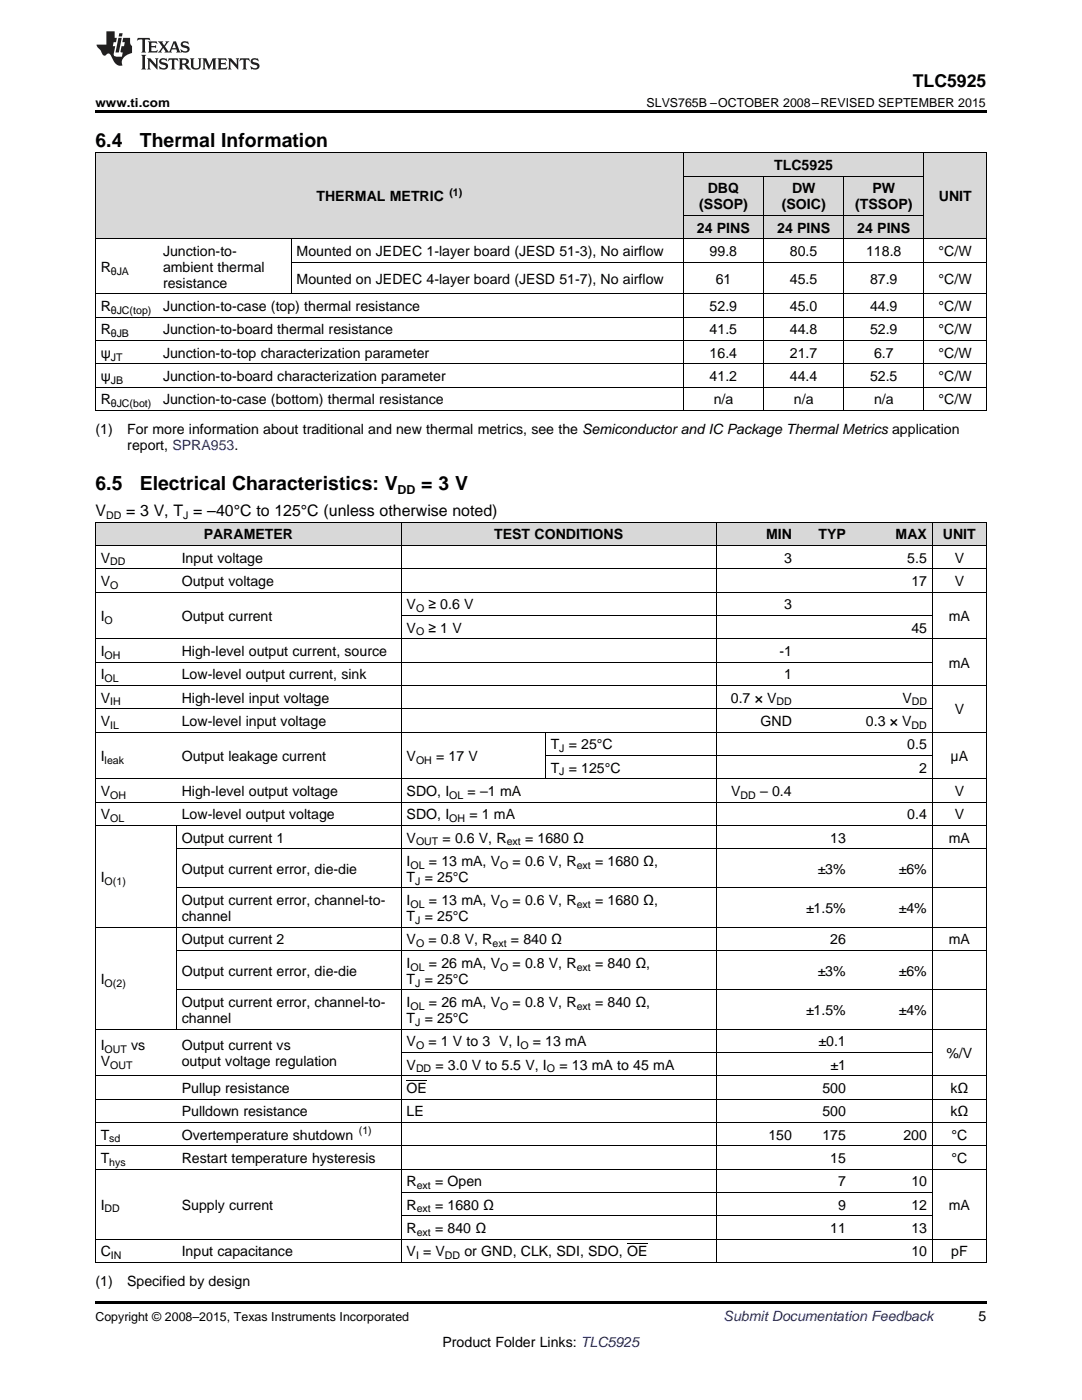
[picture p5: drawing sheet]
<svg xmlns="http://www.w3.org/2000/svg" width="216mm" height="279mm" viewBox="0 0 216 279" stroke-linecap="round" stroke-linejoin="round" font-family="sans-serif">
<defs><g id="words">
<g font-size="3.9">
<text x="19" y="29.3">6.4</text>
<text x="27.9" y="29.3">Thermal Information</text>
<text x="19" y="97.8">6.5</text>
<text x="27.9" y="97.8">Electrical Characteristics: V</text>
<text x="84.1" y="97.8">= 3 V</text>
</g>
<text font-size="3.5" x="182.1" y="17.3">TLC5925</text>
<g font-size="3.2">
<text x="19" y="103">V</text>
<text x="25.2" y="103">= 3 V, T = –40°C to 125°C (unless otherwise noted)</text>
</g>
<g font-size="2.8">
<text x="154.5" y="33.9">TLC5925</text>
<text x="63.1" y="40.2">THERMAL METRIC</text>
<text x="139.5" y="41.8">(SSOP)</text>
<text x="141.2" y="38.6">DBQ</text>
<text x="156" y="41.8">(SOIC)</text>
<text x="158" y="38.6">DW</text>
<text x="170.6" y="41.8">(TSSOP)</text>
<text x="174.1" y="38.6">PW</text>
<text x="187.3" y="40.2">UNIT</text>
<text x="139.1" y="46.4">24 PINS</text>
<text x="155.1" y="46.4">24 PINS</text>
<text x="171.1" y="46.4">24 PINS</text>
<text x="32.5" y="51.1">Junction-to-</text>
<text x="59.2" y="51.1">Mounted on JEDEC 1-layer board (JESD 51-3), No airflow</text>
<text x="141.6" y="51.1">99.8</text>
<text x="157.6" y="51.1">80.5</text>
<text x="172.8" y="51.1">118.8</text>
<text x="187.3" y="51.1">°C/W</text>
<text x="20.1" y="54.3">R</text>
<text x="32.5" y="54.3">ambient thermal</text>
<text x="32.5" y="57.4">resistance</text>
<text x="59.2" y="56.6">Mounted on JEDEC 4-layer board (JESD 51-7), No airflow</text>
<text x="142.8" y="56.6">61</text>
<text x="157.6" y="56.6">45.5</text>
<text x="173.6" y="56.6">87.9</text>
<text x="187.3" y="56.6">°C/W</text>
<text x="20.1" y="62.1">R</text>
<text x="32.5" y="62.1">Junction-to-case (top) thermal resistance</text>
<text x="141.6" y="62.1">52.9</text>
<text x="157.6" y="62.1">45.0</text>
<text x="173.6" y="62.1">44.9</text>
<text x="187.3" y="62.1">°C/W</text>
<text x="20.1" y="66.7">R</text>
<text x="20.1" y="71.4">ψ</text>
<text x="32.5" y="66.7">Junction-to-board thermal resistance</text>
<text x="32.5" y="71.4">Junction-to-top characterization parameter</text>
<text x="141.6" y="66.7">41.5</text>
<text x="141.6" y="71.4">16.4</text>
<text x="157.6" y="66.7">44.8</text>
<text x="157.6" y="71.4">21.7</text>
<text x="173.6" y="66.7">52.9</text>
<text x="174.4" y="71.4">6.7</text>
<text x="187.3" y="66.7">°C/W</text>
<text x="187.3" y="71.4">°C/W</text>
<text x="20.1" y="76.1">ψ</text>
<text x="32.5" y="76.1">Junction-to-board characterization parameter</text>
<text x="141.6" y="76.1">41.2</text>
<text x="157.6" y="76.1">44.4</text>
<text x="173.6" y="76.1">52.5</text>
<text x="187.3" y="76.1">°C/W</text>
<text x="20.1" y="80.7">R</text>
<text x="32.5" y="80.7">Junction-to-case (bottom) thermal resistance</text>
<text x="142.4" y="80.7">n/a</text>
<text x="158.4" y="80.7">n/a</text>
<text x="174.4" y="80.7">n/a</text>
<text x="187.3" y="80.7">°C/W</text>
<text x="19" y="86.6">(1)</text>
<text x="25.4" y="86.6">For more information about traditional and new thermal metrics, see the Semiconductor and IC Package Thermal Metrics application</text>
<text x="25.4" y="89.7">report, SPRA953.</text>
<text x="40.6" y="107.6">PARAMETER</text>
<text x="98.6" y="107.6">TEST CONDITIONS</text>
<text x="152.9" y="107.6">MIN</text>
<text x="163.3" y="107.6">TYP</text>
<text x="178.7" y="107.6">MAX</text>
<text x="188.1" y="107.6">UNIT</text>
<text x="20.1" y="112.3">V</text>
<text x="36.3" y="112.3">Input voltage</text>
<text x="156.5" y="112.3">3</text>
<text x="181" y="112.3">5.5</text>
<text x="190.5" y="112.3">V</text>
<text x="20.1" y="116.9">V</text>
<text x="36.3" y="116.9">Output voltage</text>
<text x="181.9" y="116.9">17</text>
<text x="190.5" y="116.9">V</text>
<text x="20.1" y="123.9">I</text>
<text x="36.3" y="123.9">Output current</text>
<text x="81.1" y="121.6">V</text>
<text x="85.5" y="121.6">≥ 0.6 V</text>
<text x="156.5" y="121.6">3</text>
<text x="189.3" y="123.9">mA</text>
<text x="20.1" y="130.9">I</text>
<text x="36.3" y="130.9">High-level output current, source</text>
<text x="81.1" y="126.3">V</text>
<text x="85.5" y="126.3">≥ 1 V</text>
<text x="155.5" y="130.9">-1</text>
<text x="181.9" y="126.3">45</text>
<text x="20.1" y="135.6">I</text>
<text x="36.3" y="135.6">Low-level output current, sink</text>
<text x="156.5" y="135.6">1</text>
<text x="189.3" y="133.2">mA</text>
<text x="20.1" y="140.2">V</text>
<text x="36.3" y="140.2">High-level input voltage</text>
<text x="145.8" y="140.2">0.7 × V</text>
<text x="180.1" y="140.2">V</text>
<text x="190.5" y="142.6">V</text>
<text x="20.1" y="144.9">V</text>
<text x="36.3" y="144.9">Low-level input voltage</text>
<text x="109.9" y="149.5">T = 25°C</text>
<text x="151.8" y="144.9">GND</text>
<text x="172.8" y="144.9">0.3 × V</text>
<text x="181" y="149.5">0.5</text>
<text x="20.1" y="151.9">I</text>
<text x="36.3" y="151.9">Output leakage current</text>
<text x="81.1" y="151.9">V</text>
<text x="87" y="151.9">= 17 V</text>
<text x="109.9" y="154.2">T = 125°C</text>
<text x="183.4" y="154.2">2</text>
<text x="189.7" y="151.9">μA</text>
<text x="20.1" y="158.9">V</text>
<text x="36.3" y="158.9">High-level output voltage</text>
<text x="81.1" y="158.9">SDO, I</text>
<text x="93.3" y="158.9">= –1 mA</text>
<text x="145.9" y="158.9">V</text>
<text x="151.7" y="158.9">– 0.4</text>
<text x="190.5" y="158.9">V</text>
<text x="20.1" y="163.5">V</text>
<text x="36.3" y="163.5">Low-level output voltage</text>
<text x="81.1" y="163.5">SDO, I</text>
<text x="93.7" y="163.5">= 1 mA</text>
<text x="181" y="163.5">0.4</text>
<text x="190.5" y="163.5">V</text>
<text x="36.3" y="168.2">Output current 1</text>
<text x="81.1" y="168.2">V</text>
<text x="81.1" y="172.8">I</text>
<text x="85.6" y="172.8">= 13 mA, V</text>
<text x="88.3" y="168.2">= 0.6 V, R</text>
<text x="102.3" y="172.8">= 0.6 V, R</text>
<text x="104.8" y="168.2">= 1680 Ω</text>
<text x="118.7" y="172.8">= 1680 Ω,</text>
<text x="165.7" y="168.2">13</text>
<text x="189.3" y="168.2">mA</text>
<text x="20.1" y="176">I</text>
<text x="36.3" y="174.4">Output current error, die-die</text>
<text x="81.1" y="176">T = 25°C</text>
<text x="163.2" y="174.4">±3%</text>
<text x="179.4" y="174.4">±6%</text>
<text x="36.3" y="180.7">Output current error, channel-to-</text>
<text x="36.3" y="183.8">channel</text>
<text x="81.1" y="180.7">I</text>
<text x="81.1" y="183.8">T = 25°C</text>
<text x="85.6" y="180.7">= 13 mA, V</text>
<text x="102.3" y="180.7">= 0.6 V, R</text>
<text x="118.7" y="180.7">= 1680 Ω,</text>
<text x="160.8" y="182.2">±1.5%</text>
<text x="179.4" y="182.2">±4%</text>
<text x="36.3" y="188.5">Output current 2</text>
<text x="81.1" y="188.5">V</text>
<text x="85.5" y="188.5">= 0.8 V, R</text>
<text x="101.9" y="188.5">= 840 Ω</text>
<text x="165.7" y="188.5">26</text>
<text x="189.3" y="188.5">mA</text>
<text x="20.1" y="196.3">I</text>
<text x="36.3" y="194.7">Output current error, die-die</text>
<text x="81.1" y="193.1">I</text>
<text x="81.1" y="196.3">T = 25°C</text>
<text x="85.6" y="193.1">= 26 mA, V</text>
<text x="102.3" y="193.1">= 0.8 V, R</text>
<text x="118.7" y="193.1">= 840 Ω,</text>
<text x="163.2" y="194.7">±3%</text>
<text x="179.4" y="194.7">±6%</text>
<text x="36.3" y="201">Output current error, channel-to-</text>
<text x="81.1" y="201">I</text>
<text x="85.6" y="201">= 26 mA, V</text>
<text x="102.3" y="201">= 0.8 V, R</text>
<text x="118.7" y="201">= 840 Ω,</text>
<text x="160.8" y="202.6">±1.5%</text>
<text x="179.4" y="202.6">±4%</text>
<text x="20.1" y="209.5">I</text>
<text x="26.2" y="209.5">vs</text>
<text x="36.3" y="204.2">channel</text>
<text x="36.3" y="209.5">Output current vs</text>
<text x="81.1" y="204.2">T = 25°C</text>
<text x="81.1" y="208.8">V</text>
<text x="85.5" y="208.8">= 1 V to 3 V, I</text>
<text x="106.3" y="208.8">= 13 mA</text>
<text x="163.3" y="208.8">±0.1</text>
<text x="20.1" y="212.7">V</text>
<text x="36.3" y="212.7">output voltage regulation</text>
<text x="81.1" y="213.5">V</text>
<text x="86.9" y="213.5">= 3.0 V to 5.5 V, I</text>
<text x="111.6" y="213.5">= 13 mA to 45 mA</text>
<text x="165.7" y="213.5">±1</text>
<text x="188.8" y="211.1">%/V</text>
<text x="36.3" y="218.1">Pullup resistance</text>
<text x="81.1" y="218.1">OE</text>
<text x="164.1" y="218.1">500</text>
<text x="189.7" y="218.1">kΩ</text>
<text x="20.1" y="227.4">T</text>
<text x="36.3" y="222.8">Pulldown resistance</text>
<text x="36.3" y="227.4">Overtemperature shutdown</text>
<text x="81.1" y="222.8">LE</text>
<text x="153.3" y="227.4">150</text>
<text x="164.1" y="222.8">500</text>
<text x="164.1" y="227.4">175</text>
<text x="180.3" y="227.4">200</text>
<text x="189.7" y="222.8">kΩ</text>
<text x="189.8" y="227.4">°C</text>
<text x="20.1" y="232.1">T</text>
<text x="36.3" y="232.1">Restart temperature hysteresis</text>
<text x="165.7" y="232.1">15</text>
<text x="189.8" y="232.1">°C</text>
<text x="81.1" y="236.7">R</text>
<text x="86.8" y="236.7">= Open</text>
<text x="167.2" y="236.7">7</text>
<text x="181.9" y="236.7">10</text>
<text x="20.1" y="241.4">I</text>
<text x="36.3" y="241.4">Supply current</text>
<text x="81.1" y="241.4">R</text>
<text x="86.8" y="241.4">= 1680 Ω</text>
<text x="167.2" y="241.4">9</text>
<text x="181.9" y="241.4">12</text>
<text x="189.3" y="241.4">mA</text>
<text x="20.1" y="250.7">C</text>
<text x="36.3" y="250.7">Input capacitance</text>
<text x="81.1" y="246.1">R</text>
<text x="81.1" y="250.7">V = V</text>
<text x="86.8" y="246.1">= 840 Ω</text>
<text x="92.7" y="250.7">or GND, CLK, SDI, SDO, OE</text>
<text x="165.7" y="246.1">11</text>
<text x="181.9" y="246.1">13</text>
<text x="181.9" y="250.7">10</text>
<text x="189.8" y="250.7">pF</text>
<text x="19" y="256.6">(1)</text>
<text x="25.4" y="256.6">Specified by design</text>
<text x="195.3" y="263.6">5</text>
<text x="88.3" y="268.9">Product Folder Links: TLC5925</text>
</g>
<text font-size="2.8" fill="#0000c8" x="144.4" y="263.6">Submit Documentation Feedback</text>
<g font-size="2.5">
<text x="19" y="21.4">www.ti.com</text>
<text x="129" y="21.4">SLVS765B –OCTOBER 2008–REVISED SEPTEMBER 2015</text>
<text x="79.3" y="98.6">DD</text>
<text x="19" y="263.6">Copyright © 2008–2015, Texas Instruments Incorporated</text>
</g>
<g font-size="2.1">
<text x="89.7" y="39.1">(1)</text>
<text x="22.1" y="54.8">θJA</text>
<text x="22.1" y="62.7">θJC(top)</text>
<text x="22.1" y="67.3">θJB</text>
<text x="22.1" y="72">JT</text>
<text x="22.1" y="76.6">JB</text>
<text x="22.1" y="81.3">θJC(bot)</text>
<text x="21.2" y="103.6">DD</text>
<text x="36.5" y="103.6">J</text>
<text x="22" y="112.9">DD</text>
<text x="22" y="117.5">O</text>
<text x="20.9" y="124.5">O</text>
<text x="83" y="122.2">O</text>
<text x="20.9" y="131.5">OH</text>
<text x="83" y="126.8">O</text>
<text x="20.9" y="136.1">OL</text>
<text x="22" y="140.8">IH</text>
<text x="154.9" y="140.8">DD</text>
<text x="181.9" y="140.8">DD</text>
<text x="22" y="145.5">IL</text>
<text x="181.9" y="145.5">DD</text>
<text x="20.9" y="152.4">leak</text>
<text x="83" y="152.4">OH</text>
<text x="111.6" y="150.1">J</text>
<text x="111.6" y="154.8">J</text>
<text x="22" y="159.4">OH</text>
<text x="89.6" y="159.4">OL</text>
<text x="147.8" y="159.4">DD</text>
<text x="22" y="164.1">OL</text>
<text x="89.6" y="164.1">OH</text>
<text x="81.9" y="173.4">OL</text>
<text x="83" y="168.7">OUT</text>
<text x="99.8" y="173.4">O</text>
<text x="101.1" y="168.7">ext</text>
<text x="115.1" y="173.4">ext</text>
<text x="20.9" y="176.6">O(1)</text>
<text x="82.8" y="176.6">J</text>
<text x="81.9" y="181.2">OL</text>
<text x="82.8" y="184.4">J</text>
<text x="99.8" y="181.2">O</text>
<text x="115.1" y="181.2">ext</text>
<text x="83" y="189.1">O</text>
<text x="98.3" y="189.1">ext</text>
<text x="20.9" y="196.9">O(2)</text>
<text x="81.9" y="193.7">OL</text>
<text x="82.8" y="196.9">J</text>
<text x="99.8" y="193.7">O</text>
<text x="115.1" y="193.7">ext</text>
<text x="81.9" y="201.5">OL</text>
<text x="99.8" y="201.5">O</text>
<text x="115.1" y="201.5">ext</text>
<text x="82.8" y="204.7">J</text>
<text x="83" y="209.4">O</text>
<text x="103.9" y="209.4">O</text>
<text x="20.9" y="210.1">OUT</text>
<text x="22" y="213.3">OUT</text>
<text x="83" y="214">DD</text>
<text x="109.1" y="214">O</text>
<text x="71.6" y="226.3">(1)</text>
<text x="21.8" y="228">sd</text>
<text x="21.8" y="232.7">hys</text>
<text x="83.1" y="237.3">ext</text>
<text x="20.9" y="242">DD</text>
<text x="83.1" y="242">ext</text>
<text x="22.1" y="251.3">IN</text>
<text x="83" y="251.3">I</text>
<text x="83.1" y="246.6">ext</text>
<text x="88.8" y="251.3">DD</text>
</g>
</g></defs>
<g fill="#d8d8d8">
<path d="M19 104.2h16.2v4.7h-16.2z"/>
<path d="M35.2 104.2h44.9v4.7h-44.9z"/>
<path d="M80.1 104.2h28.7v4.7h-28.7z"/>
<path d="M108.8 104.2h34.1v4.7h-34.1z"/>
<path d="M142.9 104.2h16.2v4.7h-16.2z"/>
<path d="M159.1 104.2h10.8v4.7h-10.8z"/>
<path d="M169.9 104.2h16.2v4.7h-16.2z"/>
<path d="M186.1 104.2h10.7v4.7h-10.7z"/>
<path d="M19 30.6h12.5v17.1h-12.5z"/>
<path d="M31.5 30.6h26.6v17.1h-26.6z"/>
<path d="M58.1 30.6h78.3v17.1h-78.3z"/>
<path d="M136.4 43h16v4.7h-16z"/>
<path d="M152.4 43h16v4.7h-16z"/>
<path d="M168.4 43h16v4.7h-16z"/>
<path d="M184.4 30.6h12.4v17.1h-12.4z"/>
<path d="M136.4 35.2h16v7.8h-16z"/>
<path d="M152.4 35.2h16v7.8h-16z"/>
<path d="M168.4 35.2h16v7.8h-16z"/>
<path d="M136.4 30.6h16v4.6h-16z"/>
<path d="M152.4 30.6h16v4.6h-16z"/>
<path d="M168.4 30.6h16v4.6h-16z"/>
</g>
<g fill="#000">
<path d="M19 22h177.8v.5h-177.8zM19 82h.2zM58 82h.1zM136.3 82h.1zM152.3 82h.1zM168.3 82h.1zM184.3 82h.1zM196.7 82h.1zM19 252h.2zM80 252h.1zM108.7 252h.1zM142.8 252h.1z"/>
<path d="M159 252h.1zM169.8 252h.1zM185.9 252h.2zM196.7 252h.1zM19 259.7h177.8v.5h-177.8z"/>
</g>
<g fill="none" stroke="#000" stroke-width=".2">
<path d="M19 30.5h177.8M19.1 30.5v51.5M136.3 30.5v51.5M136.4 35.2h48M152.3 35.2v46.8M168.3 35.2v46.8M184.3 30.5v51.5M196.8 30.5v51.5M19 58.6h177.8M19 47.6h177.8M58.1 47.7v11M58.1 52.3h138.7"/>
<path d="M136.4 43h48M19 77.3h177.8M19 72.6h177.8M19 68h177.8M19 63.3h177.8M19 81.9h177.8M19 118.2h177.8M19 113.5h177.8M19 108.8h177.8M19 104.2h177.8M19.1 104.2v147.8M80 104.2v147.8"/>
<path d="M142.9 104.2v147.8M186 104.2v147.8M196.8 104.2v147.8M19 136.8h177.8M19 132.1h167.1M19 127.5h177.8M80.1 122.8h106M19 155.4h177.8M19 146.1h177.8M19 141.4h167.1M108.8 146.1v9.4M108.8 150.8h77.3"/>
<path d="M19 164.7h177.8M19 160.1h177.8M35.2 164.7v40.7M35.2 177.2h161.6M35.2 169.4h161.6M19 185h177.8M35.2 197.5h161.6M35.2 189.7h161.6M19 219.3h177.8M19 214.7h177.8M19 205.4h177.8M80.1 210h106"/>
<path d="M19 233.3h177.8M19 228.7h177.8M19 224h177.8M80.1 238h106M19 251.9h177.8M19 247.3h177.8M80.1 242.6h106"/>
</g>
<g fill="#231f20">
<path d="M27.5 7.6l-.1 .5 .4-.2h.6v.1v2.1l-.2 .4h1l-.3-.4v-2.1l.1-.1h.5l.5 .2-.2-.5zM29.5 8.3l.2 .3v1.5l-.2 .4h1.8l.2-.6a1.04 1.04 0 0 1-1.3 .2v-.7h.6l.3 .2v-.6l-.3 .2h-.6v-.6l.8-.1 .4 .3-.2-.5zM31.5 8.3l.9 1.1-.9 1.1h.8l-.2-.2 .5-.7 .4 .7-.2 .2h1.5l-.1-.2 .1-.4h.9l.1 .4-.2 .2h1l-.3-.3-.7-1.9h-.5l-.9 2-.8-1 .9-1h-.8l.1 .3-.3 .5-.4-.6 .2-.2zM34.7 8.6l.4 1h-.7zM36.3 8.4a.63 .63 0 0 0-.2 .7 .63 .63 0 0 0 .6 .4l.6 .2 .1 .2a.75 .75 0 0 1-.7 .4 .75 .75 0 0 1-.6-.5l.1 .7 .1-.1a1.11 1.11 0 0 0 1.5-.6 1.13 1.13 0 0 0-1.2-.8l-.1-.4a1.04 1.04 0 0 1 1.2 .2l-.2-.5-.1 .1-.5-.2zM28.2 10.9l.2 .4v2.2l-.2 .4h1l-.3-.4v-2.2l.3-.4zM29.3 11.6l.3 .4v1.5l-.3 .4h.8l-.2-.4v-1.3l1.5 1.7v-1.9l.2-.4h-.7l.2 .4v.9l-1.1-1.3zM32 11.8a.62 .62 0 0 0-.2 .7 .62 .62 0 0 0 .6 .4l.6 .1 .1 .3a.76 .76 0 0 1-.7 .3 .76 .76 0 0 1-.6-.4l.1 .7 .1-.1a1.11 1.11 0 0 0 1.5-.6 1.13 1.13 0 0 0-1.2-.8l-.1-.4a1.04 1.04 0 0 1 1.2 .2l-.2-.6-.1 .1-.5-.1zM33.7 11.6l-.2 .6a.61 .61 0 0 1 .8-.3v1.6l-.2 .4h.9l-.2-.4v-1.6a.63 .63 0 0 1 .8 .3l-.2-.6zM35.6 11.6l.3 .4v1.5l-.3 .4h1l-.2-.2v-.8l.5 .2a.76 .76 0 0 0 1.2 .7l-1-1a.58 .58 0 0 0 .6-.5 .58 .58 0 0 0-.5-.6zM36.4 11.9h.1a.45 .45 0 0 1 .5 .1 .45 .45 0 0 1 .1 .5l-.7 .2zM37.9 11.6l.2 .2a2.17 2.17 0 0 0 .3 1.9 .99 .99 0 0 0 1.6-.6v-1.1l.2-.4h-.7l.2 .2a1.92 1.92 0 0 1-.2 1.8 .6 .6 0 0 1-.9-.5v-1.1l.2-.4zM40.4 11.6l.2 .4v1.5l-.2 .4h.7l-.2-.4v-1.4l.8 1.8 .8-1.8v1.4l-.2 .4h.9l-.2-.4v-1.5l.2-.4h-.8l-.6 1.5-.6-1.5zM43.4 11.6l.2 .4v1.5l-.2 .4h1.8l.2-.6a1.04 1.04 0 0 1-1.3 .1v-.6h.5l.4 .2v-.6l-.4 .2h-.5v-.7h.8l.3 .3-.1-.6zM45.5 11.6l.2 .4v1.5l-.2 .4h.7l-.2-.4v-1.3l1.5 1.7v-1.9l.2-.4h-.7l.2 .4v.9l-1.1-1.3zM47.9 11.6l-.1 .6a.61 .61 0 0 1 .8-.3v1.6l-.3 .4h1l-.3-.4 .1-1.6a.63 .63 0 0 1 .7 .3l-.1-.6zM50.2 11.8a.62 .62 0 0 0-.2 .7 .62 .62 0 0 0 .6 .4l.6 .1 .2 .3a.76 .76 0 0 1-.8 .3 .76 .76 0 0 1-.6-.4l.1 .7 .2-.1a1.11 1.11 0 0 0 1.5-.6 1.13 1.13 0 0 0-1.3-.8l-.1-.4a1.04 1.04 0 0 1 1.2 .2l-.1-.6-.2 .1-.5-.1z"/>
<path d="M21.2 6.3v2.6h-1.9l.1 .4 .7 .9a.91 .91 0 0 0 1 .8 .56 .56 0 0 1 .5-.3 .56 .56 0 0 1 .5 .3l.4 .8a1.53 1.53 0 0 0 1.9 1.2 1.54 1.54 0 0 1 1-2.1l.9-.3v-1.4a1.52 1.52 0 0 1-.3-1.6h-1.4l-.2 .8h.5l-.2 .8h-.4l-.2 1v.2l.4 .1-.2 .8a1.93 1.93 0 0 1-1.6-.3l.3-1.8h-.5l.2-.8h.4l.2-.8h-.4v-1.3zM23.6 7.6l-.6 2.9h.7l.6-2.9zM23.8 6.6l-.1 .7h.6l.2-.7z"/>
</g>
<path d="M81.1 215.6h4.1M125.1 248.2h4.1" fill="none" stroke="#000" stroke-width=".2"/>
<use href="#words"/>
</svg>
